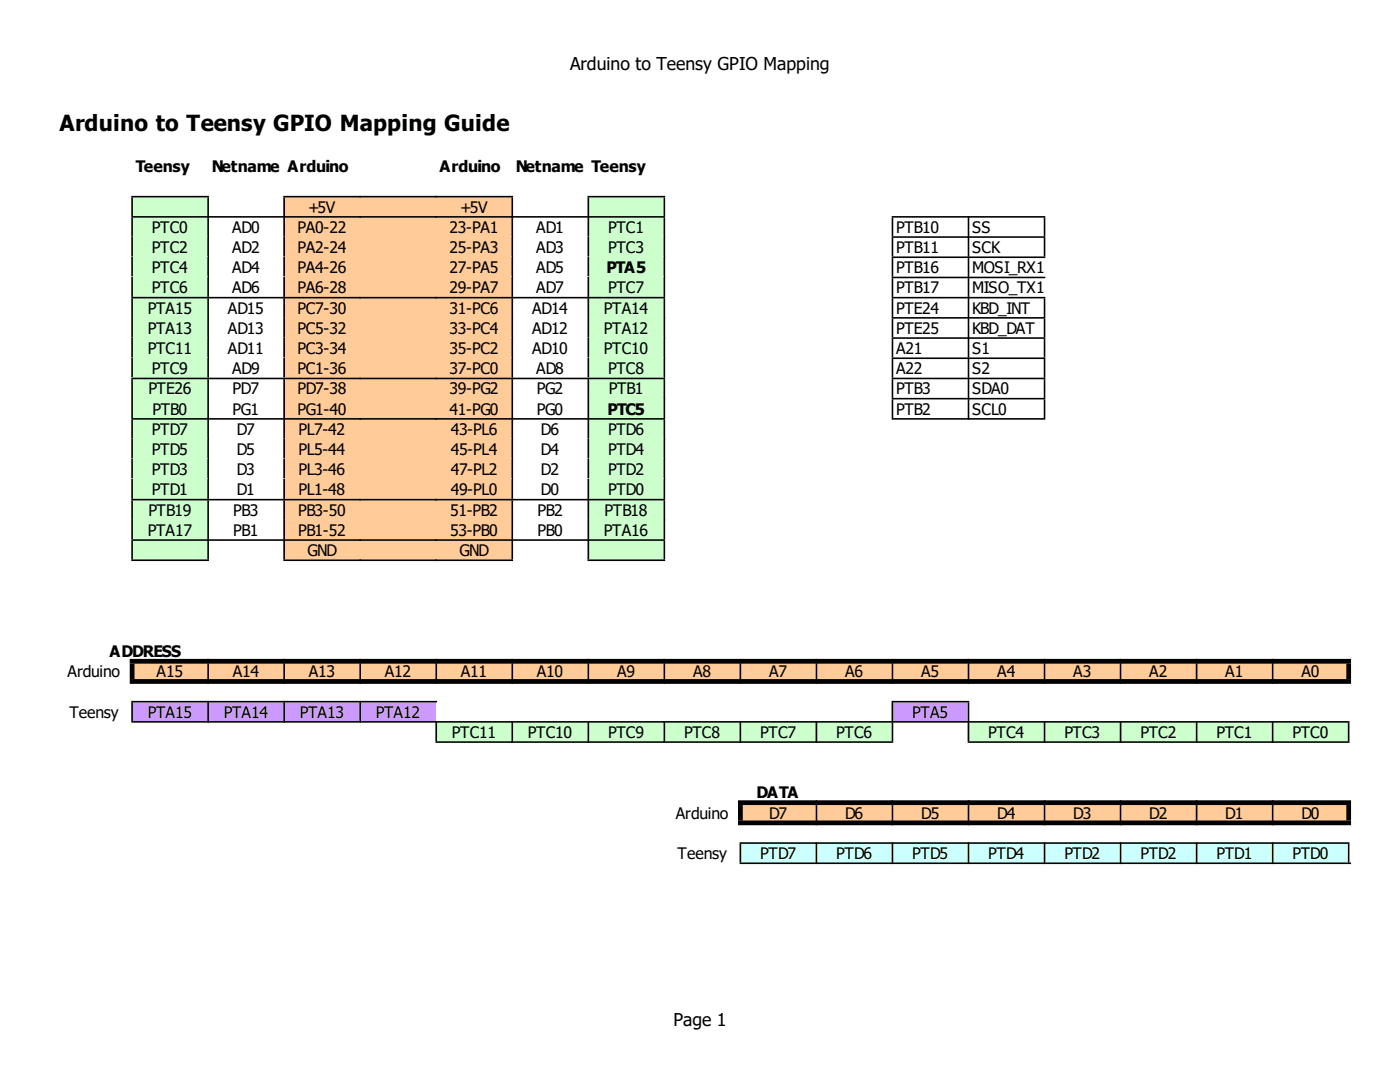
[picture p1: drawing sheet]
<svg xmlns="http://www.w3.org/2000/svg" width="279mm" height="216mm" viewBox="0 0 279 216" stroke-linecap="round" stroke-linejoin="round" font-family="sans-serif">
<defs><g id="words">
<text font-size="4.4" x="11.9" y="26">Arduino to Teensy GPIO Mapping Guide</text>
<g font-size="3.5">
<text x="113.8" y="13.9">Arduino to Teensy GPIO Mapping</text>
<text x="134.4" y="204.8">Page 1</text>
</g>
<g font-size="3.2">
<text x="27.1" y="34.3">Teensy</text>
<text x="42.3" y="34.3">Netname Arduino</text>
<text x="87.7" y="34.3">Arduino</text>
<text x="102.9" y="34.3">Netname Teensy</text>
<text x="30.3" y="46.4">PTC0</text>
<text x="46.3" y="46.4">AD0</text>
<text x="59.4" y="46.4">PA0-22</text>
<text x="61.5" y="42.4">+5V</text>
<text x="89.7" y="46.4">23-PA1</text>
<text x="91.8" y="42.4">+5V</text>
<text x="107" y="46.4">AD1</text>
<text x="121.4" y="46.4">PTC1</text>
<text x="178.8" y="46.4">PTB10</text>
<text x="194" y="46.4">SS</text>
<text x="30.3" y="50.5">PTC2</text>
<text x="46.3" y="50.5">AD2</text>
<text x="59.4" y="50.5">PA2-24</text>
<text x="89.7" y="50.5">25-PA3</text>
<text x="107" y="50.5">AD3</text>
<text x="121.4" y="50.5">PTC3</text>
<text x="178.8" y="50.5">PTB11</text>
<text x="194" y="50.5">SCK</text>
<text x="30.3" y="54.5">PTC4</text>
<text x="30.3" y="58.5">PTC6</text>
<text x="46.3" y="54.5">AD4</text>
<text x="46.3" y="58.5">AD6</text>
<text x="59.4" y="54.5">PA4-26</text>
<text x="59.4" y="58.5">PA6-28</text>
<text x="89.7" y="54.5">27-PA5</text>
<text x="89.7" y="58.5">29-PA7</text>
<text x="107" y="54.5">AD5</text>
<text x="107" y="58.5">AD7</text>
<text x="121" y="54.5">PTA5</text>
<text x="121.4" y="58.5">PTC7</text>
<text x="178.8" y="54.5">PTB16</text>
<text x="178.8" y="58.5">PTB17</text>
<text x="194" y="54.5">MOSI_RX1</text>
<text x="194" y="58.5">MISO_TX1</text>
<text x="29.5" y="62.6">PTA15</text>
<text x="45.5" y="62.6">AD15</text>
<text x="59.4" y="62.6">PC7-30</text>
<text x="89.7" y="62.6">31-PC6</text>
<text x="106.2" y="62.6">AD14</text>
<text x="120.5" y="62.6">PTA14</text>
<text x="178.8" y="62.6">PTE24</text>
<text x="194" y="62.6">KBD_INT</text>
<text x="29.5" y="66.6">PTA13</text>
<text x="29.5" y="70.6">PTC11</text>
<text x="45.5" y="66.6">AD13</text>
<text x="45.5" y="70.6">AD11</text>
<text x="59.4" y="66.6">PC5-32</text>
<text x="59.4" y="70.6">PC3-34</text>
<text x="89.7" y="66.6">33-PC4</text>
<text x="89.7" y="70.6">35-PC2</text>
<text x="106.2" y="66.6">AD12</text>
<text x="106.2" y="70.6">AD10</text>
<text x="120.5" y="66.6">PTA12</text>
<text x="120.5" y="70.6">PTC10</text>
<text x="178.8" y="66.6">PTE25</text>
<text x="178.8" y="70.6">A21</text>
<text x="194" y="66.6">KBD_DAT</text>
<text x="194" y="70.6">S1</text>
<text x="30.3" y="74.6">PTC9</text>
<text x="46.3" y="74.6">AD9</text>
<text x="59.4" y="74.6">PC1-36</text>
<text x="89.7" y="74.6">37-PC0</text>
<text x="107" y="74.6">AD8</text>
<text x="121.4" y="74.6">PTC8</text>
<text x="178.8" y="74.6">A22</text>
<text x="194" y="74.6">S2</text>
<text x="29.6" y="78.7">PTE26</text>
<text x="30.4" y="82.7">PTB0</text>
<text x="46.4" y="78.7">PD7</text>
<text x="46.4" y="82.7">PG1</text>
<text x="59.4" y="78.7">PD7-38</text>
<text x="59.4" y="82.7">PG1-40</text>
<text x="89.7" y="78.7">39-PG2</text>
<text x="89.7" y="82.7">41-PG0</text>
<text x="107.1" y="78.7">PG2</text>
<text x="107.1" y="82.7">PG0</text>
<text x="121.2" y="82.7">PTC5</text>
<text x="121.5" y="78.7">PTB1</text>
<text x="178.8" y="78.7">PTB3</text>
<text x="178.8" y="82.7">PTB2</text>
<text x="194" y="78.7">SDA0</text>
<text x="194" y="82.7">SCL0</text>
<text x="30.3" y="86.7">PTD7</text>
<text x="47.3" y="86.7">D7</text>
<text x="59.6" y="86.7">PL7-42</text>
<text x="89.9" y="86.7">43-PL6</text>
<text x="108" y="86.7">D6</text>
<text x="121.4" y="86.7">PTD6</text>
<text x="30.3" y="90.8">PTD5</text>
<text x="30.3" y="94.8">PTD3</text>
<text x="47.3" y="90.8">D5</text>
<text x="47.3" y="94.8">D3</text>
<text x="59.6" y="90.8">PL5-44</text>
<text x="59.6" y="94.8">PL3-46</text>
<text x="89.9" y="90.8">45-PL4</text>
<text x="89.9" y="94.8">47-PL2</text>
<text x="108" y="90.8">D4</text>
<text x="108" y="94.8">D2</text>
<text x="121.4" y="90.8">PTD4</text>
<text x="121.4" y="94.8">PTD2</text>
<text x="30.3" y="98.8">PTD1</text>
<text x="47.3" y="98.8">D1</text>
<text x="59.6" y="98.8">PL1-48</text>
<text x="89.9" y="98.8">49-PL0</text>
<text x="108" y="98.8">D0</text>
<text x="121.4" y="98.8">PTD0</text>
<text x="29.5" y="106.9">PTA17</text>
<text x="29.6" y="102.9">PTB19</text>
<text x="46.5" y="102.9">PB3</text>
<text x="46.5" y="106.9">PB1</text>
<text x="59.5" y="102.9">PB3-50</text>
<text x="59.5" y="106.9">PB1-52</text>
<text x="89.8" y="102.9">51-PB2</text>
<text x="89.8" y="106.9">53-PB0</text>
<text x="107.2" y="102.9">PB2</text>
<text x="107.2" y="106.9">PB0</text>
<text x="120.5" y="106.9">PTA16</text>
<text x="120.7" y="102.9">PTB18</text>
<text x="61.4" y="110.9">GND</text>
<text x="91.7" y="110.9">GND</text>
<text x="21.9" y="131.1">ADDRESS</text>
<text x="13.5" y="135.1">Arduino</text>
<text x="31.3" y="135.1">A15</text>
<text x="46.4" y="135.1">A14</text>
<text x="61.6" y="135.1">A13</text>
<text x="76.8" y="135.1">A12</text>
<text x="92" y="135.1">A11</text>
<text x="107.1" y="135.1">A10</text>
<text x="123.1" y="135.1">A9</text>
<text x="138.3" y="135.1">A8</text>
<text x="153.5" y="135.1">A7</text>
<text x="168.7" y="135.1">A6</text>
<text x="183.8" y="135.1">A5</text>
<text x="199" y="135.1">A4</text>
<text x="214.2" y="135.1">A3</text>
<text x="229.4" y="135.1">A2</text>
<text x="244.5" y="135.1">A1</text>
<text x="259.7" y="135.1">A0</text>
<text x="13.8" y="143.2">Teensy</text>
<text x="29.5" y="143.2">PTA15</text>
<text x="44.7" y="143.2">PTA14</text>
<text x="59.8" y="143.2">PTA13</text>
<text x="75" y="143.2">PTA12</text>
<text x="182.1" y="143.2">PTA5</text>
<text x="90.2" y="147.2">PTC11</text>
<text x="105.4" y="147.2">PTC10</text>
<text x="121.4" y="147.2">PTC9</text>
<text x="136.5" y="147.2">PTC8</text>
<text x="151.7" y="147.2">PTC7</text>
<text x="166.9" y="147.2">PTC6</text>
<text x="197.2" y="147.2">PTC4</text>
<text x="212.4" y="147.2">PTC3</text>
<text x="227.6" y="147.2">PTC2</text>
<text x="242.8" y="147.2">PTC1</text>
<text x="257.9" y="147.2">PTC0</text>
<text x="151" y="159.3">DATA</text>
<text x="134.9" y="163.3">Arduino</text>
<text x="153.5" y="163.3">D7</text>
<text x="168.7" y="163.3">D6</text>
<text x="183.8" y="163.3">D5</text>
<text x="199" y="163.3">D4</text>
<text x="214.2" y="163.3">D3</text>
<text x="229.4" y="163.3">D2</text>
<text x="244.5" y="163.3">D1</text>
<text x="259.7" y="163.3">D0</text>
<text x="135.2" y="171.4">Teensy</text>
<text x="151.7" y="171.4">PTD7</text>
<text x="166.9" y="171.4">PTD6</text>
<text x="182.1" y="171.4">PTD5</text>
<text x="197.2" y="171.4">PTD4</text>
<text x="212.4" y="171.4">PTD2</text>
<text x="227.6" y="171.4">PTD2</text>
<text x="242.8" y="171.4">PTD1</text>
<text x="257.9" y="171.4">PTD0</text>
</g>
</g></defs>
<path d="M26.2 39.1h15.2v4.1h-15.2z" fill="#cfc"/>
<g fill="#fc9">
<path d="M56.6 39.1h15.2v4.1h-15.2z"/>
<path d="M71.7 39.1h15.3v4.1h-15.3z"/>
<path d="M86.9 39.1h15.2v4.1h-15.2z"/>
</g>
<path d="M117.3 39.1h15.2v4.1h-15.2z" fill="#cfc"/>
<path d="M26.2 39.2h15.5M26.4 39.4v3.7M41.5 39.4v3.7M56.6 39.2h45.8M56.7 39.4v3.7M102.2 39.4v3.7M117.3 39.2h15.4M117.4 39.4v3.7M132.6 39.4v3.7" fill="none" stroke="#000" stroke-width=".32"/>
<path d="M26.2 43.1h15.2v4.1h-15.2z" fill="#cfc"/>
<g fill="#fc9">
<path d="M56.6 43.1h15.2v4.1h-15.2z"/>
<path d="M71.7 43.1h15.3v4.1h-15.3z"/>
<path d="M86.9 43.1h15.2v4.1h-15.2z"/>
</g>
<path d="M117.3 43.1h15.2v4.1h-15.2z" fill="#cfc"/>
<path d="M26.2 43.3h106.5M26.4 43.4v4.1M41.5 43.4v4.1M56.7 43.4v4.1M102.2 43.4v4.1M117.4 43.4v4.1M132.6 43.4v4.1M178 43.3h30.6M178.1 43.4v3.7M193.3 43.4v3.7M208.5 43.4v3.7" fill="none" stroke="#000" stroke-width=".32"/>
<path d="M26.2 47.1h15.2v4.1h-15.2z" fill="#cfc"/>
<g fill="#fc9">
<path d="M56.6 47.1h15.2v4.1h-15.2z"/>
<path d="M71.7 47.1h15.3v4.1h-15.3z"/>
<path d="M86.9 47.1h15.2v4.1h-15.2z"/>
</g>
<path d="M117.3 47.1h15.2v4.1h-15.2z" fill="#cfc"/>
<path d="M26.4 47.1v4.4M41.5 47.1v4.4M56.7 47.1v4.4M102.2 47.1v4.4M117.4 47.1v4.4M132.6 47.1v4.4M178 47.3h30.6M178.1 47.5v3.7M193.3 47.5v3.7M208.5 47.5v3.7" fill="none" stroke="#000" stroke-width=".32"/>
<path d="M26.2 51.2h15.2v4.1h-15.2z" fill="#cfc"/>
<g fill="#fc9">
<path d="M56.6 51.2h15.2v4.1h-15.2z"/>
<path d="M71.7 51.2h15.3v4.1h-15.3z"/>
<path d="M86.9 51.2h15.2v4.1h-15.2z"/>
</g>
<path d="M117.3 51.2h15.2v4.1h-15.2z" fill="#cfc"/>
<path d="M26.4 51.2v4.3M41.5 51.2v4.3M56.7 51.2v4.3M102.2 51.2v4.3M117.4 51.2v4.3M132.6 51.2v4.3M178 51.3h30.6M178.1 51.5v3.7M193.3 51.5v3.7" fill="none" stroke="#000" stroke-width=".32"/>
<path d="M26.2 55.2h15.2v4.1h-15.2z" fill="#cfc"/>
<g fill="#fc9">
<path d="M56.6 55.2h15.2v4.1h-15.2z"/>
<path d="M71.7 55.2h15.3v4.1h-15.3z"/>
<path d="M86.9 55.2h15.2v4.1h-15.2z"/>
</g>
<path d="M117.3 55.2h15.2v4.1h-15.2z" fill="#cfc"/>
<path d="M26.4 55.2v4M41.5 55.2v4M56.7 55.2v4M102.2 55.2v4M117.4 55.2v4M132.6 55.2v4M178 55.4h30.6M178.1 55.5v3.7M193.3 55.5v3.7" fill="none" stroke="#000" stroke-width=".32"/>
<path d="M26.2 59.2h15.2v4.1h-15.2z" fill="#cfc"/>
<g fill="#fc9">
<path d="M56.6 59.2h15.2v4.1h-15.2z"/>
<path d="M71.7 59.2h15.3v4.1h-15.3z"/>
<path d="M86.9 59.2h15.2v4.1h-15.2z"/>
</g>
<path d="M117.3 59.2h15.2v4.1h-15.2z" fill="#cfc"/>
<path d="M26.2 59.4h106.5M26.4 59.6v4M41.5 59.6v4M56.7 59.6v4M102.2 59.6v4M117.4 59.6v4M132.6 59.6v4M178 59.4h30.6M178.1 59.6v3.7M193.3 59.6v3.7M208.5 59.6v3.7" fill="none" stroke="#000" stroke-width=".32"/>
<path d="M26.2 63.3h15.2v4.1h-15.2z" fill="#cfc"/>
<g fill="#fc9">
<path d="M56.6 63.3h15.2v4.1h-15.2z"/>
<path d="M71.7 63.3h15.3v4.1h-15.3z"/>
<path d="M86.9 63.3h15.2v4.1h-15.2z"/>
</g>
<path d="M117.3 63.3h15.2v4.1h-15.2z" fill="#cfc"/>
<path d="M26.4 63.3v4.3M41.5 63.3v4.3M56.7 63.3v4.3M102.2 63.3v4.3M117.4 63.3v4.3M132.6 63.3v4.3M178 63.4h30.6M178.1 63.6v3.7M193.3 63.6v3.7M208.5 63.6v3.7" fill="none" stroke="#000" stroke-width=".32"/>
<path d="M26.2 67.3h15.2v4.1h-15.2z" fill="#cfc"/>
<g fill="#fc9">
<path d="M56.6 67.3h15.2v4.1h-15.2z"/>
<path d="M71.7 67.3h15.3v4.1h-15.3z"/>
<path d="M86.9 67.3h15.2v4.1h-15.2z"/>
</g>
<path d="M117.3 67.3h15.2v4.1h-15.2z" fill="#cfc"/>
<path d="M26.4 67.3v4.3M41.5 67.3v4.3M56.7 67.3v4.3M102.2 67.3v4.3M117.4 67.3v4.3M132.6 67.3v4.3M178 67.5h30.6M178.1 67.6v3.7M193.3 67.6v3.7M208.5 67.6v3.7" fill="none" stroke="#000" stroke-width=".32"/>
<path d="M26.2 71.3h15.2v4.1h-15.2z" fill="#cfc"/>
<g fill="#fc9">
<path d="M56.6 71.3h15.2v4.1h-15.2z"/>
<path d="M71.7 71.3h15.3v4.1h-15.3z"/>
<path d="M86.9 71.3h15.2v4.1h-15.2z"/>
</g>
<path d="M117.3 71.3h15.2v4.1h-15.2z" fill="#cfc"/>
<path d="M26.4 71.3v4.1M41.5 71.3v4.1M56.7 71.3v4.1M102.2 71.3v4.1M117.4 71.3v4.1M132.6 71.3v4.1M178 71.5h30.6M178.1 71.6v3.8M193.3 71.6v3.8M208.5 71.6v3.8" fill="none" stroke="#000" stroke-width=".32"/>
<path d="M26.2 75.4h15.2v4.1h-15.2z" fill="#cfc"/>
<g fill="#fc9">
<path d="M56.6 75.4h15.2v4.1h-15.2z"/>
<path d="M71.7 75.4h15.3v4.1h-15.3z"/>
<path d="M86.9 75.4h15.2v4.1h-15.2z"/>
</g>
<path d="M117.3 75.4h15.2v4.1h-15.2z" fill="#cfc"/>
<path d="M26.2 75.5h106.5M26.4 75.7v4M41.5 75.7v4M56.7 75.7v4M102.2 75.7v4M117.4 75.7v4M132.6 75.7v4M178 75.5h30.6M178.1 75.7v3.7M193.3 75.7v3.7M208.5 75.7v3.7" fill="none" stroke="#000" stroke-width=".32"/>
<path d="M26.2 79.4h15.2v4.1h-15.2z" fill="#cfc"/>
<g fill="#fc9">
<path d="M56.6 79.4h15.2v4.1h-15.2z"/>
<path d="M71.7 79.4h15.3v4.1h-15.3z"/>
<path d="M86.9 79.4h15.2v4.1h-15.2z"/>
</g>
<path d="M117.3 79.4h15.2v4.1h-15.2z" fill="#cfc"/>
<path d="M26.4 79.4v4M41.5 79.4v4M56.7 79.4v4M102.2 79.4v4M117.4 79.4v4M132.6 79.4v4M178 79.5h30.6M178.1 79.7v3.7M193.3 79.7v3.7M208.5 79.7v3.7" fill="none" stroke="#000" stroke-width=".32"/>
<path d="M26.2 83.4h15.2v4.1h-15.2z" fill="#cfc"/>
<g fill="#fc9">
<path d="M56.6 83.4h15.2v4.1h-15.2z"/>
<path d="M71.7 83.4h15.3v4.1h-15.3z"/>
<path d="M86.9 83.4h15.2v4.1h-15.2z"/>
</g>
<path d="M117.3 83.4h15.2v4.1h-15.2z" fill="#cfc"/>
<path d="M26.2 83.6h106.5M26.4 83.7v4.1M41.5 83.7v4.1M56.7 83.7v4.1M102.2 83.7v4.1M117.4 83.7v4.1M132.6 83.7v4.1M178 83.6h30.6" fill="none" stroke="#000" stroke-width=".32"/>
<path d="M26.2 87.5h15.2v4h-15.2z" fill="#cfc"/>
<g fill="#fc9">
<path d="M56.6 87.5h15.2v4h-15.2z"/>
<path d="M71.7 87.5h15.3v4h-15.3z"/>
<path d="M86.9 87.5h15.2v4h-15.2z"/>
</g>
<path d="M117.3 87.5h15.2v4h-15.2z" fill="#cfc"/>
<path d="M26.4 87.5v4.3M41.5 87.5v4.3M56.7 87.5v4.3M102.2 87.5v4.3M117.4 87.5v4.3M132.6 87.5v4.3" fill="none" stroke="#000" stroke-width=".32"/>
<path d="M26.2 91.5h15.2v4.1h-15.2z" fill="#cfc"/>
<g fill="#fc9">
<path d="M56.6 91.5h15.2v4.1h-15.2z"/>
<path d="M71.7 91.5h15.3v4.1h-15.3z"/>
<path d="M86.9 91.5h15.2v4.1h-15.2z"/>
</g>
<path d="M117.3 91.5h15.2v4.1h-15.2z" fill="#cfc"/>
<path d="M26.4 91.5v4.3M41.5 91.5v4.3M56.7 91.5v4.3M102.2 91.5v4.3M117.4 91.5v4.3M132.6 91.5v4.3" fill="none" stroke="#000" stroke-width=".32"/>
<path d="M26.2 95.5h15.2v4.1h-15.2z" fill="#cfc"/>
<g fill="#fc9">
<path d="M56.6 95.5h15.2v4.1h-15.2z"/>
<path d="M71.7 95.5h15.3v4.1h-15.3z"/>
<path d="M86.9 95.5h15.2v4.1h-15.2z"/>
</g>
<path d="M117.3 95.5h15.2v4.1h-15.2z" fill="#cfc"/>
<path d="M26.4 95.5v4M41.5 95.5v4M56.7 95.5v4M102.2 95.5v4M117.4 95.5v4M132.6 95.5v4" fill="none" stroke="#000" stroke-width=".32"/>
<path d="M26.2 99.5h15.2v4.1h-15.2z" fill="#cfc"/>
<g fill="#fc9">
<path d="M56.6 99.5h15.2v4.1h-15.2z"/>
<path d="M71.7 99.5h15.3v4.1h-15.3z"/>
<path d="M86.9 99.5h15.2v4.1h-15.2z"/>
</g>
<path d="M117.3 99.5h15.2v4.1h-15.2z" fill="#cfc"/>
<path d="M26.2 99.7h106.5M26.4 99.9v4M41.5 99.9v4M56.7 99.9v4M102.2 99.9v4M117.4 99.9v4M132.6 99.9v4" fill="none" stroke="#000" stroke-width=".32"/>
<path d="M26.2 103.6h15.2v4.1h-15.2z" fill="#cfc"/>
<g fill="#fc9">
<path d="M56.6 103.6h15.2v4.1h-15.2z"/>
<path d="M71.7 103.6h15.3v4.1h-15.3z"/>
<path d="M86.9 103.6h15.2v4.1h-15.2z"/>
</g>
<path d="M117.3 103.6h15.2v4.1h-15.2z" fill="#cfc"/>
<path d="M26.4 103.6v4M41.5 103.6v4M56.7 103.6v4M102.2 103.6v4M117.4 103.6v4M132.6 103.6v4" fill="none" stroke="#000" stroke-width=".32"/>
<path d="M26.2 107.6h15.2v4.1h-15.2z" fill="#cfc"/>
<g fill="#fc9">
<path d="M56.6 107.6h15.2v4.1h-15.2z"/>
<path d="M71.7 107.6h15.3v4.1h-15.3z"/>
<path d="M86.9 107.6h15.2v4.1h-15.2z"/>
</g>
<path d="M117.3 107.6h15.2v4.1h-15.2z" fill="#cfc"/>
<path d="M26.2 107.8h106.5M26.2 111.8h15.5M26.4 107.9v3.7M41.5 107.9v3.7M56.6 111.8h45.8M56.7 107.9v3.7M102.2 107.9v3.7M117.3 111.8h15.4M117.4 107.9v3.7M132.6 107.9v3.7" fill="none" stroke="#000" stroke-width=".32"/>
<g fill="#fc9">
<path d="M26.2 131.8h15.2v4.1h-15.2z"/>
<path d="M41.4 131.8h15.2v4.1h-15.2z"/>
<path d="M56.6 131.8h15.2v4.1h-15.2z"/>
<path d="M71.7 131.8h15.3v4.1h-15.3z"/>
<path d="M86.9 131.8h15.2v4.1h-15.2z"/>
<path d="M102.1 131.8h15.2v4.1h-15.2z"/>
<path d="M117.3 131.8h15.2v4.1h-15.2z"/>
<path d="M132.4 131.8h15.3v4.1h-15.3z"/>
<path d="M147.6 131.8h15.2v4.1h-15.2z"/>
<path d="M162.8 131.8h15.2v4.1h-15.2z"/>
<path d="M178 131.8h15.2v4.1h-15.2z"/>
<path d="M193.1 131.8h15.3v4.1h-15.3z"/>
<path d="M208.3 131.8h15.2v4.1h-15.2z"/>
<path d="M223.5 131.8h15.2v4.1h-15.2z"/>
<path d="M238.7 131.8h15.2v4.1h-15.2z"/>
<path d="M253.8 131.8h15.3v4.1h-15.3z"/>
</g>
<path d="M25.9 131.9h243.7M25.9 136h243.7M26.4 132.4v3.1M269.2 132.4v3.1" fill="none" stroke="#000" stroke-width=".95" stroke-linecap="butt"/>
<g fill="none" stroke="#000" stroke-width=".32">
<path d="M41.5 132.4v3.1M56.7 132.4v3.1M71.9 132.4v3.1M87.1 132.4v3.1M102.2 132.4v3.1M117.4 132.4v3.1M132.6 132.4v3.1M147.8 132.4v3.1M162.9 132.4v3.1M178.1 132.4v3.1M193.3 132.4v3.1M208.5 132.4v3.1"/>
<path d="M223.6 132.4v3.1M238.8 132.4v3.1M254 132.4v3.1"/>
</g>
<g fill="#c9f">
<path d="M26.2 139.9h15.2v4h-15.2z"/>
<path d="M41.4 139.9h15.2v4h-15.2z"/>
<path d="M56.6 139.9h15.2v4h-15.2z"/>
<path d="M71.7 139.9h15.3v4h-15.3z"/>
<path d="M178 139.9h15.2v4h-15.2z"/>
</g>
<path d="M26.2 140h61M26.4 140.2v3.7M41.5 140.2v3.7M56.7 140.2v3.7M71.9 140.2v3.7M178 140h15.4M178.1 140.2v3.7M193.3 140.2v3.7" fill="none" stroke="#000" stroke-width=".32"/>
<g fill="#cfc">
<path d="M86.9 143.9h15.2v4.1h-15.2z"/>
<path d="M102.1 143.9h15.2v4.1h-15.2z"/>
<path d="M117.3 143.9h15.2v4.1h-15.2z"/>
<path d="M132.4 143.9h15.3v4.1h-15.3z"/>
<path d="M147.6 143.9h15.2v4.1h-15.2z"/>
<path d="M162.8 143.9h15.2v4.1h-15.2z"/>
<path d="M193.1 143.9h15.3v4.1h-15.3z"/>
<path d="M208.3 143.9h15.2v4.1h-15.2z"/>
<path d="M223.5 143.9h15.2v4.1h-15.2z"/>
<path d="M238.7 143.9h15.2v4.1h-15.2z"/>
<path d="M253.8 143.9h15.3v4.1h-15.3z"/>
</g>
<g fill="none" stroke="#000" stroke-width=".32">
<path d="M26.2 144h243.1M86.9 148.1h91.4M87.1 144.2v3.7M102.2 144.2v3.7M117.4 144.2v3.7M132.6 144.2v3.7M147.8 144.2v3.7M162.9 144.2v3.7M178.1 144.2v3.7M193.1 148.1h76.2M193.3 144.2v3.7M208.5 144.2v3.7"/>
<path d="M223.6 144.2v3.7M238.8 144.2v3.7M254 144.2v3.7M269.2 144.2v3.7"/>
</g>
<g fill="#fc9">
<path d="M147.6 160h15.2v4.1h-15.2z"/>
<path d="M162.8 160h15.2v4.1h-15.2z"/>
<path d="M178 160h15.2v4.1h-15.2z"/>
<path d="M193.1 160h15.3v4.1h-15.3z"/>
<path d="M208.3 160h15.2v4.1h-15.2z"/>
<path d="M223.5 160h15.2v4.1h-15.2z"/>
<path d="M238.7 160h15.2v4.1h-15.2z"/>
<path d="M253.8 160h15.3v4.1h-15.3z"/>
</g>
<path d="M147.3 160.2h122.3M147.3 164.2h122.3M147.8 160.6v3.1M269.2 160.6v3.1" fill="none" stroke="#000" stroke-width=".95" stroke-linecap="butt"/>
<path d="M162.9 160.6v3.1M178.1 160.6v3.1M193.3 160.6v3.1M208.5 160.6v3.1M223.6 160.6v3.1M238.8 160.6v3.1M254 160.6v3.1" fill="none" stroke="#000" stroke-width=".32"/>
<g fill="#cff">
<path d="M147.6 168.1h15.2v4.1h-15.2z"/>
<path d="M162.8 168.1h15.2v4.1h-15.2z"/>
<path d="M178 168.1h15.2v4.1h-15.2z"/>
<path d="M193.1 168.1h15.3v4.1h-15.3z"/>
<path d="M208.3 168.1h15.2v4.1h-15.2z"/>
<path d="M223.5 168.1h15.2v4.1h-15.2z"/>
<path d="M238.7 168.1h15.2v4.1h-15.2z"/>
<path d="M253.8 168.1h15.3v4.1h-15.3z"/>
</g>
<path d="M147.6 168.2h121.7M147.6 172.3h122M147.8 168.4v3.7M162.9 168.4v3.7M178.1 168.4v3.7M193.3 168.4v3.7M208.5 168.4v3.7M223.6 168.4v3.7M238.8 168.4v3.7M254 168.4v3.7M269.2 168.4v3.7" fill="none" stroke="#000" stroke-width=".32"/>
<use href="#words"/>
</svg>
